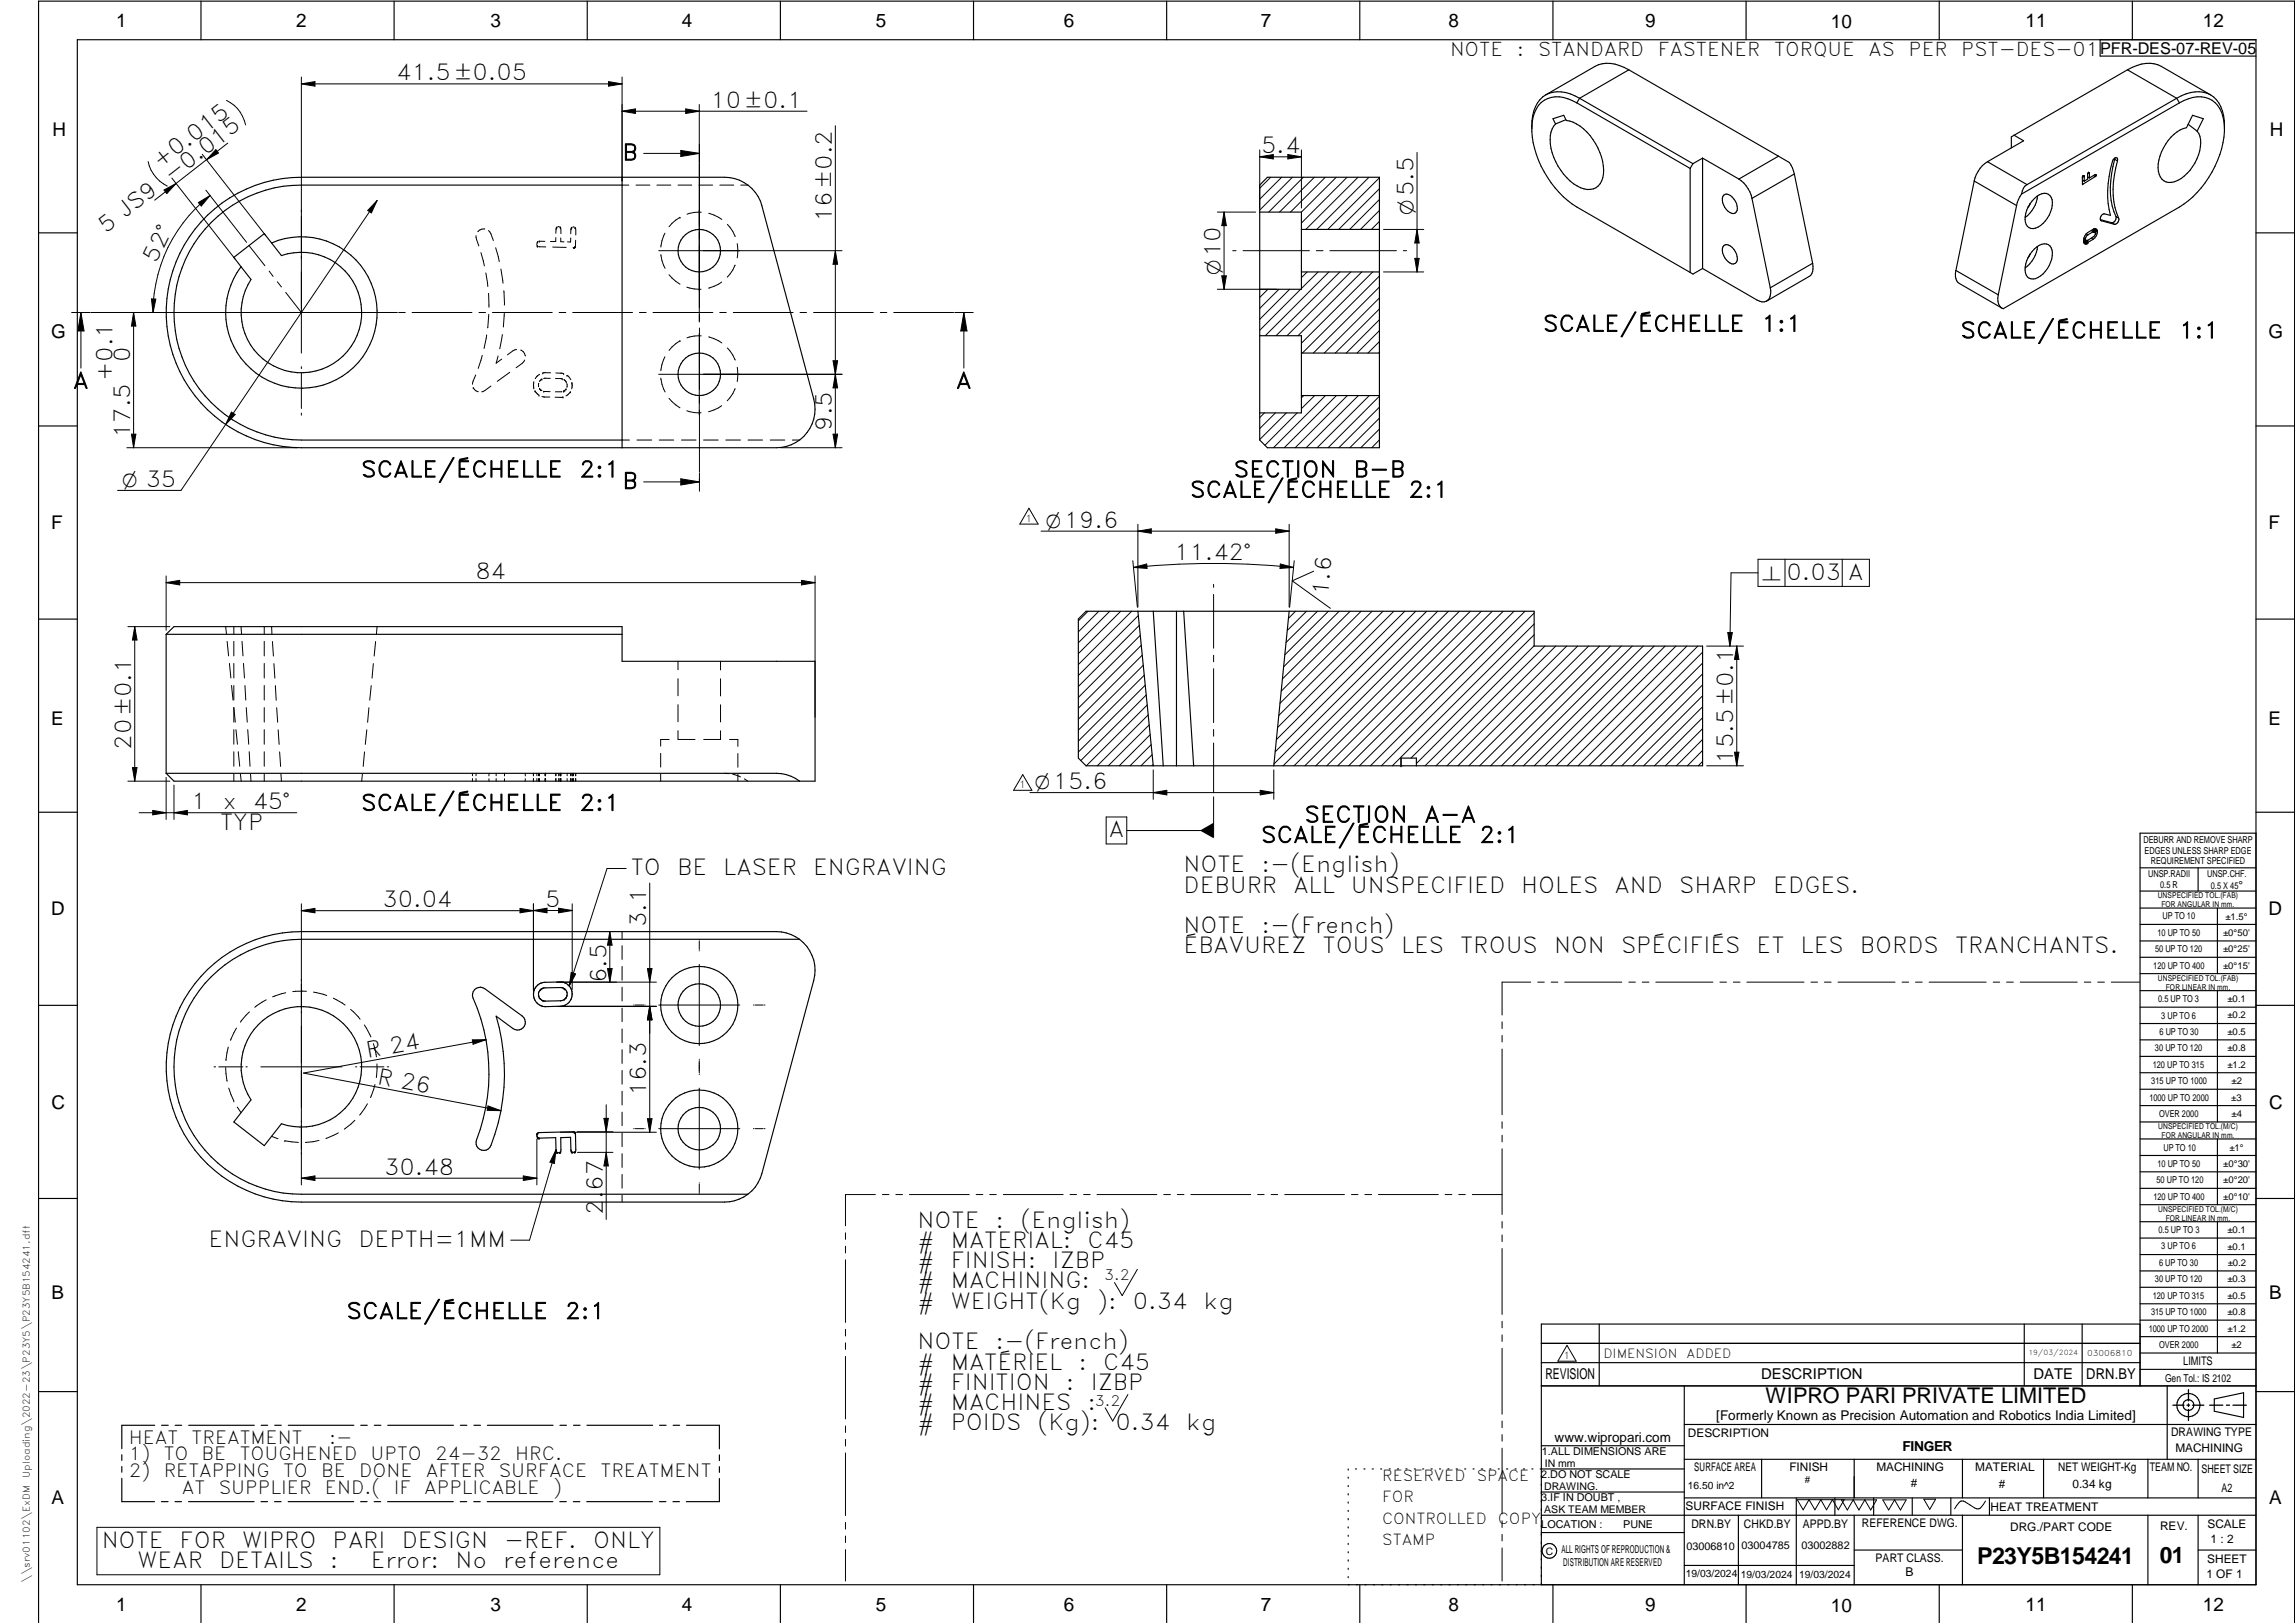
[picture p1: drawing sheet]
<svg xmlns="http://www.w3.org/2000/svg" width="594mm" height="420mm" viewBox="0 0 594 420" stroke-linecap="round" stroke-linejoin="round" font-family="sans-serif">
<defs><g id="words">
<text font-size="6" x="511.8" y="404.8">P23Y5B154241</text>
<text font-size="5.9" x="559.1" y="404.7">01</text>
<g font-size="5.7">
<text x="102.6" y="20.8">41.5±0.05</text>
<text x="183.9" y="27.9">10±0.1</text>
<text x="161.1" y="41.5">B</text>
<text x="326.4" y="39.7">5.4</text>
<text x="41.5" y="43.8" transform="rotate(-38 41.5 43.8)">+0.015</text>
<text x="215.3" y="57.5" transform="rotate(-90 215.3 57.5)">16±0.2</text>
<text x="27.4" y="60.5" transform="rotate(-38 27.4 60.5)">5 JS9 -0.015</text>
<text x="40.5" y="68.2" transform="rotate(-64 40.5 68.2)">52°</text>
<text x="399.4" y="85.8">SCALE/ÉCHELLE</text>
<text x="455.9" y="85.8">1:1</text>
<text x="507.5" y="87.5">SCALE/ÉCHELLE</text>
<text x="564" y="87.5">1:1</text>
<text x="33.7" y="93.6" transform="rotate(-90 33.7 93.6)">0</text>
<text x="18.9" y="100.5">A</text>
<text x="29.2" y="98.6" transform="rotate(-90 29.2 98.6)">+0.1</text>
<text x="247.5" y="100.5">A</text>
<text x="33.7" y="113.4" transform="rotate(-90 33.7 113.4)">17.5</text>
<text x="215.3" y="111.5" transform="rotate(-90 215.3 111.5)">9.5</text>
<text x="93.5" y="123.5">SCALE/ÉCHELLE</text>
<text x="150" y="123.5">2:1</text>
<text x="319.4" y="123.5">SECTION</text>
<text x="350.4" y="123.5">B-B</text>
<text x="161.1" y="126.5">B</text>
<text x="308.1" y="128.8">SCALE/ÉCHELLE</text>
<text x="364.6" y="128.8">2:1</text>
<text x="123.1" y="149.9">84</text>
<text x="303.9" y="145">11.42°</text>
<text x="343.8" y="154.3" transform="rotate(-84 343.8 154.3)">1.6</text>
<text x="462.4" y="150">0.03 A</text>
<text x="34" y="194.1" transform="rotate(-90 34 194.1)">20±0.1</text>
<text x="448.7" y="197.7" transform="rotate(-90 448.7 197.7)">15.5±0.1</text>
<text x="49.5" y="209.5">1</text>
<text x="57.6" y="209.5">x</text>
<text x="65.4" y="209.5">45°</text>
<text x="93.5" y="209.8">SCALE/ÉCHELLE</text>
<text x="150" y="209.8">2:1</text>
<text x="57" y="214.8">TYP</text>
<text x="337.7" y="212.9">SECTION</text>
<text x="368.7" y="212.9">A-A</text>
<text x="287.1" y="216.7">A</text>
<text x="326.4" y="218.1">SCALE/ÉCHELLE</text>
<text x="383" y="218.1">2:1</text>
<text x="163.3" y="226.6">TO</text>
<text x="175.3" y="226.6">BE</text>
<text x="187.2" y="226.6">LASER</text>
<text x="210.5" y="226.6">ENGRAVING</text>
<text x="306.4" y="225.8">NOTE</text>
<text x="326.5" y="225.8">:-(English)</text>
<text x="306.4" y="231.1">DEBURR</text>
<text x="334.8" y="231.1">ALL</text>
<text x="349.7" y="231.1">UNSPECIFIED</text>
<text x="393.8" y="231.1">HOLES</text>
<text x="418" y="231.1">AND</text>
<text x="434.6" y="231.1">SHARP</text>
<text x="459" y="231.1">EDGES.</text>
<text x="99" y="234.9">30.04</text>
<text x="141.1" y="234.8">5</text>
<text x="167.3" y="240" transform="rotate(-90 167.3 240)">3.1</text>
<text x="306.4" y="241.6">NOTE</text>
<text x="326.5" y="241.6">:-(French)</text>
<text x="306.4" y="246.8">ÉBAVUREZ</text>
<text x="342.4" y="246.8">TOUS</text>
<text x="362.7" y="246.8">LES</text>
<text x="378" y="246.8">TROUS</text>
<text x="402.3" y="246.8">NON</text>
<text x="419.6" y="246.8">SPÉCIFIÉS</text>
<text x="454.7" y="246.8">ET</text>
<text x="466.1" y="246.8">LES</text>
<text x="481.5" y="246.8">BORDS</text>
<text x="506.1" y="246.8">TRANCHANTS.</text>
<text x="157" y="254.5" transform="rotate(-90 157 254.5)">6.5</text>
<text x="95.2" y="273.9" transform="rotate(-10 95.2 273.9)">R 24</text>
<text x="97.4" y="280.5" transform="rotate(11 97.4 280.5)">R 26</text>
<text x="167.3" y="283.8" transform="rotate(-90 167.3 283.8)">16.3</text>
<text x="99.5" y="304.1">30.48</text>
<text x="156" y="314.5" transform="rotate(-90 156 314.5)">2.67</text>
<text x="237.5" y="317.8">NOTE</text>
<text x="257.7" y="317.8">:</text>
<text x="264.1" y="317.8">(English)</text>
<text x="54" y="322.8">ENGRAVING</text>
<text x="92.8" y="322.8">DEPTH=1MM</text>
<text x="237.5" y="323">#</text>
<text x="246.1" y="323">MATERIAL:</text>
<text x="281.5" y="323">C45</text>
<text x="237.5" y="328.3">#</text>
<text x="246.1" y="328.3">FINISH:</text>
<text x="272.5" y="328.3">IZBP</text>
<text x="237.5" y="333.5">#</text>
<text x="246.1" y="333.5">MACHINING:</text>
<text x="89.7" y="341.4">SCALE/ÉCHELLE</text>
<text x="146.3" y="341.4">2:1</text>
<text x="237.5" y="338.8">#</text>
<text x="246.1" y="338.8">WEIGHT(Kg</text>
<text x="284" y="338.8">):</text>
<text x="293.3" y="338.8">0.34</text>
<text x="311.6" y="338.8">kg</text>
<text x="237.5" y="349.3">NOTE</text>
<text x="257.7" y="349.3">:-(French)</text>
<text x="237.5" y="354.5">#</text>
<text x="237.5" y="359.8">#</text>
<text x="246.1" y="354.5">MATÉRIEL</text>
<text x="246.1" y="359.8">FINITION</text>
<text x="275.9" y="359.8">:</text>
<text x="279.2" y="354.5">:</text>
<text x="282.3" y="359.8">IZBP</text>
<text x="285.6" y="354.5">C45</text>
<text x="237.5" y="365">#</text>
<text x="246.1" y="365">MACHINES</text>
<text x="281.5" y="365">:</text>
<text x="237.5" y="370.3">#</text>
<text x="246.1" y="370.3">POIDS</text>
<text x="268.5" y="370.3">(Kg):</text>
<text x="288.8" y="370.3">0.34</text>
<text x="307.1" y="370.3">kg</text>
<text x="26.3" y="400.6">NOTE</text>
<text x="46.5" y="400.6">FOR</text>
<text x="62.7" y="400.6">WIPRO</text>
<text x="86.1" y="400.6">PARI</text>
<text x="104" y="400.6">DESIGN</text>
<text x="130.5" y="400.6">-REF.</text>
<text x="153.5" y="400.6">ONLY</text>
<text x="35.6" y="405.9">WEAR</text>
<text x="56.7" y="405.9">DETAILS</text>
<text x="85.4" y="405.9">:</text>
<text x="96" y="405.9">Error:</text>
<text x="117.9" y="405.9">No</text>
<text x="130.3" y="405.9">reference</text>
</g>
<text font-size="5.6" x="457" y="363.2">WIPRO PARI PRIVATE LIMITED</text>
<g font-size="5.4">
<text x="365.9" y="55.5" transform="rotate(-90 365.9 55.5)">O5.5</text>
<text x="316" y="71.2" transform="rotate(-90 316 71.2)">O10</text>
<text x="31.7" y="126.1">O 35</text>
<text x="270.7" y="136.6">O19.6</text>
<text x="456.2" y="150">n</text>
<text x="267.8" y="204.3">O15.6</text>
</g>
<g font-size="4.9">
<text x="30" y="6.9">1</text>
<text x="76.7" y="6.9">2</text>
<text x="127" y="6.9">3</text>
<text x="176.5" y="6.9">4</text>
<text x="226.7" y="6.9">5</text>
<text x="275.4" y="6.9">6</text>
<text x="326.4" y="6.9">7</text>
<text x="375" y="6.9">8</text>
<text x="425.8" y="6.9">9</text>
<text x="473.9" y="7.3">10</text>
<text x="524.3" y="6.9">11</text>
<text x="570.2" y="6.9">12</text>
<text x="375.4" y="14.5">NOTE</text>
<text x="392.7" y="14.5">:</text>
<text x="398.2" y="14.5">STANDARD</text>
<text x="429.2" y="14.5">FASTENER</text>
<text x="459.2" y="14.5">TORQUE</text>
<text x="483.7" y="14.5">AS</text>
<text x="494.1" y="14.5">PER</text>
<text x="507.7" y="14.5">PST-DES-01</text>
<text x="13.6" y="35.1">H</text>
<text x="587.6" y="35.1">H</text>
<text x="13.2" y="87.5">G</text>
<text x="587.2" y="87.5">G</text>
<text x="13.2" y="137">F</text>
<text x="587.2" y="137">F</text>
<text x="13.2" y="187.6">E</text>
<text x="587.2" y="187.6">E</text>
<text x="13.2" y="237">D</text>
<text x="587.2" y="237">D</text>
<text x="13.4" y="287.1">C</text>
<text x="587.4" y="287.1">C</text>
<text x="13.4" y="336.2">B</text>
<text x="587.4" y="336.2">B</text>
<text x="13.4" y="389.3">A</text>
<text x="587.4" y="389.3">A</text>
<text x="30" y="416.9">1</text>
<text x="76.7" y="416.9">2</text>
<text x="127" y="416.9">3</text>
<text x="176.5" y="416.9">4</text>
<text x="226.7" y="416.9">5</text>
<text x="275.4" y="416.9">6</text>
<text x="326.4" y="416.9">7</text>
<text x="375" y="416.9">8</text>
<text x="425.8" y="416.9">9</text>
<text x="473.9" y="417.3">10</text>
<text x="524.3" y="416.9">11</text>
<text x="570.2" y="416.9">12</text>
</g>
<g font-size="4.7">
<text x="33.4" y="373.7">HEAT</text>
<text x="49.6" y="373.7">TREATMENT</text>
<text x="85.2" y="373.7">:-</text>
<text x="33.4" y="378">1)</text>
<text x="33.4" y="382.4">2)</text>
<text x="42.4" y="382.4">RETAPPING</text>
<text x="42.4" y="378">TO</text>
<text x="52.2" y="378">BE</text>
<text x="62" y="378">TOUGHENED</text>
<text x="73.3" y="382.4">TO</text>
<text x="83.1" y="382.4">BE</text>
<text x="93" y="382.4">DONE</text>
<text x="95.9" y="378">UPTO</text>
<text x="110.2" y="382.4">AFTER</text>
<text x="112.6" y="378">24-32</text>
<text x="129.1" y="382.4">SURFACE</text>
<text x="133.3" y="378">HRC.</text>
<text x="155.5" y="382.4">TREATMENT</text>
<text x="47.1" y="386.7">AT</text>
<text x="56.6" y="386.7">SUPPLIER</text>
<text x="84.1" y="386.7">END.(</text>
<text x="102" y="386.7">IF</text>
<text x="109.8" y="386.7">APPLICABLE</text>
<text x="143.2" y="386.7">)</text>
</g>
<text font-size="4.2" x="543.6" y="14">PFR-DES-07-REV-05</text>
<g font-size="3.9">
<text x="400" y="357.1">REVISION</text>
<text x="455.9" y="357.1">DESCRIPTION</text>
<text x="526.4" y="357.1">DATE</text>
<text x="540" y="357.1">DRN.BY</text>
<text x="357.8" y="383.3">RESERVED</text>
<text x="382.3" y="383.3">SPACE</text>
<text x="357.8" y="388.9">FOR</text>
<text x="357.8" y="394.5">CONTROLLED</text>
<text x="387.8" y="394.5">COPY</text>
<text x="357.8" y="400">STAMP</text>
</g>
<g font-size="3.7">
<text x="285.8" y="331.4">3.2</text>
<text x="283.4" y="363.9">3.2</text>
</g>
<text font-size="3.6" x="492.5" y="375.8">FINGER</text>
<g font-size="3.5">
<text x="444.3" y="367.7">[Formerly Known as Precision Automation and Robotics India Limited]</text>
<text x="402.4" y="373.3">www.wipropari.com</text>
</g>
<g font-size="3.3">
<text x="415.1" y="351.5">DIMENSION</text>
<text x="436.6" y="351.5">ADDED</text>
</g>
<g font-size="3.1">
<text x="565.1" y="353.5">LIMITS</text>
<text x="562" y="371.7">DRAWING TYPE</text>
<text x="436.9" y="372.1">DESCRIPTION</text>
<text x="563.1" y="375.9">MACHINING</text>
<text x="438.6" y="380.8">SURFACE AREA</text>
<text x="463.2" y="380.9">FINISH</text>
<text x="485.7" y="380.8">MACHINING</text>
<text x="511.3" y="380.9">MATERIAL</text>
<text x="532.8" y="380.7">NET WEIGHT-Kg</text>
<text x="556.5" y="380.7">TEAM NO.</text>
<text x="569.9" y="381.2">SHEET SIZE</text>
<text x="494.6" y="385.1">#</text>
<text x="517.4" y="385.3">#</text>
<text x="536.4" y="385.3">0.34 kg</text>
<text x="575" y="386.1">A2</text>
<text x="436.3" y="391">SURFACE FINISH</text>
<text x="437.8" y="395.5">DRN.BY</text>
<text x="451.4" y="395.4">CHKD.BY</text>
<text x="466.6" y="395.5">APPD.BY</text>
<text x="482" y="395.4">REFERENCE DWG.</text>
<text x="515.3" y="391.1">HEAT TREATMENT</text>
<text x="571.4" y="395.6">SCALE</text>
<text x="520.4" y="396.2">DRG./PART CODE</text>
<text x="559.2" y="396.1">REV.</text>
<text x="572.2" y="399.5">1 : 2</text>
<text x="485.5" y="404.3">PART CLASS.</text>
<text x="493.2" y="407.9">B</text>
<text x="571.4" y="404.7">SHEET</text>
<text x="571.2" y="408.4">1 OF 1</text>
</g>
<text font-size="3" x="579.5" y="230.1">°</text>
<g font-size="2.8">
<text x="560.4" y="357.7">Gen Tol.: IS 2102</text>
<text x="399.1" y="376.6">1.ALL DIMENSIONS ARE</text>
<text x="399" y="382.7">2.DO NOT SCALE</text>
<text x="399" y="388.7">3.IF IN DOUBT ,</text>
<text x="399" y="395.4">LOCATION :</text>
<text x="420.2" y="395.6">PUNE</text>
<text x="404.2" y="402">ALL RIGHTS OF REPRODUCTION &amp;</text>
<text x="436.5" y="401.2">03006810</text>
<text x="450.8" y="400.9">03004785</text>
<text x="466.3" y="401">03002882</text>
<text x="404.7" y="405.4">DISTRIBUTION ARE RESERVED</text>
</g>
<g font-size="2.7">
<text x="399.9" y="379.7">IN mm</text>
<text x="399.7" y="385.7">DRAWING.</text>
<text x="436.9" y="385.4">16.50 in^2</text>
<text x="399.7" y="391.8">ASK TEAM MEMBER</text>
<text x="400.1" y="402.5">C</text>
<text x="436.4" y="408.3">19/03/2024</text>
<text x="450.6" y="408.4">19/03/2024</text>
<text x="465.7" y="408.5">19/03/2024</text>
</g>
<g font-size="2.5">
<text x="265.5" y="135.1">1</text>
<text x="263.9" y="204">1</text>
<text x="554.9" y="218.3">DEBURR AND REMOVE SHARP</text>
<text x="555.2" y="221">EDGES UNLESS SHARP EDGE</text>
<text x="556.1" y="227.1">UNSP.RADII</text>
<text x="556.8" y="223.8">REQUIREMENT SPECIFIED</text>
<text x="571.4" y="226.9">UNSP.CHF.</text>
<text x="559.2" y="229.9">0.5 R</text>
<text x="572.3" y="230.1">0.5 X 45</text>
<text x="559.8" y="238">UP TO 10</text>
<text x="576.1" y="238.1">±1.5°</text>
<text x="558.5" y="242.2">10 UP TO 50</text>
<text x="575.5" y="242.3">±0°50'</text>
<text x="557.4" y="250.7">120 UP TO 400</text>
<text x="557.9" y="246.5">50 UP TO 120</text>
<text x="575.5" y="250.7">±0°15'</text>
<text x="575.5" y="246.5">±0°25'</text>
<text x="558.7" y="259.4">0.5 UP TO 3</text>
<text x="559.5" y="263.7">3 UP TO 6</text>
<text x="576.6" y="263.6">±0.2</text>
<text x="576.6" y="259.4">±0.1</text>
<text x="559" y="267.9">6 UP TO 30</text>
<text x="576.6" y="267.9">±0.5</text>
<text x="557.8" y="272.2">30 UP TO 120</text>
<text x="576.6" y="272.2">±0.8</text>
<text x="556.9" y="280.7">315 UP TO 1000</text>
<text x="557.3" y="276.4">120 UP TO 315</text>
<text x="576.6" y="276.4">±1.2</text>
<text x="577.7" y="280.7">±2</text>
<text x="556.4" y="284.9">1000 UP TO 2000</text>
<text x="577.6" y="284.9">±3</text>
<text x="558.9" y="289.2">OVER 2000</text>
<text x="577.7" y="289.3">±4</text>
<text x="560" y="297.9">UP TO 10</text>
<text x="577.1" y="297.9">±1°</text>
<text x="558.5" y="302.1">10 UP TO 50</text>
<text x="575.5" y="302.1">±0°30'</text>
<text x="557.4" y="310.6">120 UP TO 400</text>
<text x="558.2" y="306.3">50 UP TO 120</text>
<text x="575.5" y="310.6">±0°10'</text>
<text x="575.5" y="306.4">±0°20'</text>
<text x="558.8" y="319.2">0.5 UP TO 3</text>
<text x="559.4" y="323.4">3 UP TO 6</text>
<text x="576.6" y="319.2">±0.1</text>
<text x="576.6" y="323.5">±0.1</text>
<text x="558.9" y="327.7">6 UP TO 30</text>
<text x="576.7" y="327.7">±0.2</text>
<text x="557.8" y="332">30 UP TO 120</text>
<text x="576.6" y="332">±0.3</text>
<text x="556.8" y="340.5">315 UP TO 1000</text>
<text x="557.3" y="336.3">120 UP TO 315</text>
<text x="576.6" y="336.3">±0.5</text>
<text x="576.6" y="340.5">±0.8</text>
<text x="556.2" y="344.7">1000 UP TO 2000</text>
<text x="576.6" y="344.7">±1.2</text>
<text x="404.7" y="351.8">1</text>
<text x="558.9" y="349">OVER 2000</text>
<text x="577.6" y="349">±2</text>
<text x="467.2" y="383.8">#</text>
</g>
<g font-size="2.4">
<text x="7.7" y="382.7" transform="rotate(-90 7.7 382.7)">Uploading\2022-23\P23Y5\P23Y5B154241.dft</text>
<text x="7.7" y="409.8" transform="rotate(-90 7.7 409.8)">\\srv01102\ExDM</text>
</g>
<g font-size="2.1">
<text x="558.5" y="232.4">UNSPECIFIED TOL.(FAB)</text>
<text x="559.5" y="234.7">FOR ANGULAR IN mm.</text>
<text x="558.6" y="253.9">UNSPECIFIED TOL.(FAB)</text>
<text x="560.7" y="256.3">FOR LINEAR IN mm.</text>
<text x="558.7" y="292.3">UNSPECIFIED TOL.(M/C)</text>
<text x="559.6" y="294.7">FOR ANGULAR IN mm.</text>
<text x="558.7" y="313.7">UNSPECIFIED TOL.(M/C)</text>
<text x="560.6" y="316.1">FOR LINEAR IN mm.</text>
<text x="540.3" y="351.1">03006810</text>
</g>
<text font-size="1.8" x="525.1" y="350.9">19/03/2024</text>
</g></defs>
<g fill="none" stroke="#000" stroke-width=".3">
<path d="M20 10.3h564v400h-564zM52 .3v10M102 .3v10M152 .3v10M202 .3v10M252 .3v10M302 .3v10M352 .3v10M402 .3v10M421.6 18.1a8.8 8.8 0 0 0-8.7-.9l-12.8 7.4M421.6 18.1l-12.7 7.3M421.6 18.1l38.8 22.3"/>
<path d="M452 .3v10M502 .3v10M543.6 10.3v4.2h40.4M550.7 18.1l12.7 7.3M550.7 18.1l-29.3 16.9M550.7 18.1a8.8 8.8 0 0 1 8.8-.9l12.7 7.4M552 .3v10M400.1 24.6a8.8 8.8 0 0 0-3.6 8 25.7 25.7 0 0 0 11.7 21l29.3 16.9M400.1 24.6a8.8 8.8 0 0 1 8.8 .8M402 30.7l2.8-.9 .7 1.4a10.8 10.8 0 0 1 7.5 6 11.8 11.8 0 0 1 1.6 9.6 3.8 3.8 0 0 1-5.5 1.8 14.7 14.7 0 0 1-7.8-13.5 5.1 5.1 0 0 1 1.4-3zM405.3 31l-2.6 1.1M408.2 26.6a8 8 0 0 0-8.5-.6 7.9 7.9 0 0 0-3.2 6.7"/>
<path d="M408.2 26.6l29.3 17M408.9 25.4l29.3 17M408.9 25.4l-.7 1.2M521.4 35l2.4 1.4-9.3 5.5M521.4 35l-.7 .4v2.9M563.5 25.4l-38.8 22.4M563.5 25.4l.7 1.2M564.2 26.6a8 8 0 0 1 8.4-.6 7.9 7.9 0 0 1 3.2 6.7M564.2 26.6l-40.9 23.6M566.4 32.2l2.3 1.8M567.6 29.8l2.8 .9-1.7 3.3a7.1 7.1 0 0 1 0 7.1 10.3 10.3 0 0 1-6.5 6.1 2.97 2.97 0 0 1-3.5-2.9 11.6 11.6 0 0 1 6.5-11l.8-.2zM572.2 24.6a8.8 8.8 0 0 1 3.6 8 25.7 25.7 0 0 1-11.6 21l-45.7 26.3a2.85 2.85 0 0 1-1.2-3.6"/>
<path d="M572.2 24.6a8.8 8.8 0 0 0-8.8 .8M53.7 55.7a35.3 35.3 0 0 1 24.3-9.8h109.6a10 10 0 0 1 9.6 7.4l13.4 50a10 10 0 0 1-9.6 12.6h-123a35 35 0 0 1-32.4-21.9 35 35 0 0 1 8.1-38.3zM161 47.9h-83a33 33 0 0 0-33 33 33 33 0 0 0 33 33h83M161 45.9v70M326.1 54.9h10.8v20h-10.8M328.1 45.9h29v70h-29l-2-2v-66zM336.9 59.4h20.2M437.5 43.6v26.9M438.2 42.4l-.7 1.2M440.7 40.9v28.6M440.7 40.9l-2.5 1.5M440.7 40.9l9.4 5.5"/>
<path d="M446.2 50.5a1.96 1.96 0 0 1 2.7 1.1 3.2 3.2 0 0 1 .5 3.3 1.63 1.63 0 0 1-2.5-.6l-.4-.6a2.85 2.85 0 0 1-.3-3.2zM450.1 46.4a8.1 8.1 0 0 1 3.4 5M453.5 51.4l4.8 23.1M460.4 40.4l-10.3 6M460.4 40.4l2.8 1.7 .8 1.4 .5 1.5M464.5 45l4.7 23.2M464.5 45l-11 6.4M511 46.9l11 6.3M511 46.9l-4.7 23.1M514.5 41.9a7.6 7.6 0 0 0-3.5 5M514.5 41.9l10.2 5.9M522 53.2l-4.7 23.1"/>
<path d="M523.3 50.2l-.8 1.5-.5 1.5M524.7 47.8a3.2 3.2 0 0 0-1.4 2.4M525.6 52.6l-.7 1.1M526.6 51.4a3.1 3.1 0 0 1 3.6-1.1 3.1 3.1 0 0 1 .9 3.7 7 7 0 0 1-4.8 5.2 2.06 2.06 0 0 1-2.1-2.3 7.4 7.4 0 0 1 2.4-5.5zM527.4 50.7a8 8 0 0 1-3.2 5.6M539.1 47.6h.1M539.1 47.5h.1M539.1 46.6l.4 .3M539.1 47.5l.2 .1M539.2 47.7h.1M539.2 45.5h.1M539.2 45.5l.3 .1"/>
<path d="M539.2 45.5l-.2 .4 .1 1.6M539.3 45.4h.1M539.3 47.6h.1M539.3 46.8l-.2 .1M539.4 45.4h.1M539.4 45.5h.1M539.5 45.6h.1M539.5 45.6v1.3M540.4 45.8l.5 .3M540.6 44.7l.2 .1 .1 1.3M540.6 44.6h.1M540.6 44.6l-.2 .5v1.3l-.9 .5"/>
<path d="M540.7 44.6h.1M540.7 45.9l-.3 .2M540.8 44.6h.1M540.8 44.7h.1M541.3 59.7l.5 .3-1.3 .8M541.6 59.5l.7 .4M541.8 59.9h.1M541.8 59.4h.1M541.8 59.4a3.2 3.2 0 0 0-2.4 2.8M541.9 59.9h.1M541.9 59.4h.1M541.9 59.3h.1"/>
<path d="M541.9 45.5l.5 .2M542 59.9h.1M542 59.3h.1M542 59.3h-.1M542.1 59.9h.1M542.1 59.3h.1M542.2 59.3h.1M542.2 59.4h.1M542.2 59.2h.1M542.2 59.9h.1M542.2 59.5v.1M542.2 59.9v-.3l.7 .4"/>
<path d="M542.3 59.2h.1M542.3 60h.1M542.3 59.9h.1M542.3 45.2l.3 .1-.2 .4M542.4 60h.1M542.4 45.2h.1M542.4 45.7l-3.1 1.9M542.4 45.2l-1.5 .9M542.4 45.1h.1M542.5 59.3h.1M542.5 45.1h.1M542.5 45.2h.1"/>
<path d="M542.6 45.2h.1M542.6 45.3h.1M542.6 59.3h.1M542.6 59.4h.1M542.7 59.4h.1M542.7 59.5h.1M542.8 59.5h.1M542.8 59.6h.1M542.8 59.6l.1 .1M542.9 59.7h.1M542.9 59.8h.1M542.9 59.8v.1"/>
<path d="M542.9 59.9h.1M542.9 59.9v.1M543.7 56.9l2.9 .8M543.8 57.1l.1 .1M543.9 57.2l3.5 .9M546.6 57.7l.8 .4M547.4 41.2a21.6 21.6 0 0 0 .3 14.8M547.4 41.2l.7 .5M547.4 40.9v.3M547.7 56a1.28 1.28 0 0 1-1.1 1.7M547.7 56l.7 .5M548.1 41.7a21.9 21.9 0 0 0 .3 14.8"/>
<path d="M548.1 41.7v-.7l-.1-.1h-.6l-.5 .5a26.7 26.7 0 0 0-.6 14.4l-1.5-.4a1.13 1.13 0 0 0-.9 1.8M548.4 56.5a1.27 1.27 0 0 1-1 1.6M10 60.3h10M70.3 62.9a19.6 19.6 0 0 1 27.2 17.1 19.6 19.6 0 0 1-25.4 19.7 19.6 19.6 0 0 1-9.7-30.7M70.3 62.9l-1.9-2.4-7.9 6.1 1.9 2.4M70.3 62.9l2.5 3.3a15.6 15.6 0 0 1 20.8 14.2 15.6 15.6 0 0 1-19.8 15.5 15.6 15.6 0 0 1-8.8-23.6l-2.6-3.3M336.9 70.4h20.2M440.7 69.5l14.1 8.2a2.11 2.11 0 0 0 2.3 .3 2.11 2.11 0 0 0 1.2-2v-1.5M440.7 69.5l-2.5 1.5-.7-.5M446.2 63.6a1.98 1.98 0 0 1 2.7 1 3.3 3.3 0 0 1 .5 3.3 1.34 1.34 0 0 1-2-.1 3.3 3.3 0 0 1-1.2-4.2zM469.2 68.2a3.1 3.1 0 0 1-.9 3.4l-11 6.3M469.2 68.2l-10.9 6.3"/>
<path d="M506.3 70a2.97 2.97 0 0 0 .9 3.4l11 6.4M506.3 70l11 6.3M525.6 65.7l-.7 1.1M526.6 64.4a2.99 2.99 0 0 1 4-.7 5.3 5.3 0 0 1-.6 5.8 4.3 4.3 0 0 1-4.8 2.5 3.2 3.2 0 0 1-.8-3.7 8.4 8.4 0 0 1 2.2-3.9zM527.4 63.8a8 8 0 0 1-3.2 5.6M539.4 62.3v.1M539.4 62.3h.1M539.4 62.4v.1M539.4 62.4h.1M539.4 61.9l.6 .3M539.4 62.6h.1M539.4 62.5h.1"/>
<path d="M539.4 61.7l.4 .2M539.5 62.7h.1M539.5 62.5h.1M539.6 62.7h.1M539.6 62.4l-.1 .1M539.6 62.8h.1M539.6 62.4h.1M539.7 62.8h.1M539.7 62.4h.1M539.7 62.9h.1M539.8 62.9h.1M539.8 62.4l.7 .3"/>
<path d="M539.8 61.9v.1M539.8 62h.1M539.9 62.9h.1M539.9 62.1h.1M539.9 62.2h.1M540 62.9h.1M540 62.2h.1M540 62.2l-.2 .2M540 62.3h.1M540 60.5l.5 .3M540.1 62.3h.1M540.1 62.9h.1"/>
<path d="M540.2 62.9h.1M540.2 62.3h.1M540.3 62.9h.1M540.3 62.3h.1M540.3 62.2h.1M540.3 62.8v.1M540.4 62.8h.1M540.4 62.2h.1M540.5 62.7h.1M540.5 60.8l-.4 .3-.3 .8M541.4 61.6l.5 .3M541.9 61.9l-1.4 .8"/>
<path d="M542.4 60.1h.1M542.5 60.3h.1M542.5 60.2h.1M542.5 60.3l-.3 .8-1.7 1.1M542.9 60a2.46 2.46 0 0 1-1 1.9M584 60.3h10M326.1 86.9h10.8v20h-10.8M336.9 91.4h20.2M10 110.3h10M336.9 102.4h20.2M584 110.3h10M294.5 158.2l4 40"/>
<path d="M298.5 158.2h7.9M298.5 158.2h-17.4l-2 2v36.1l2 1.9h159.6v-30.9h-43.6v-9.1h-90.7M298.5 158.2l2.6 40M304.5 158.2v40M306.4 158.2l2.6 40M333.7 158.2l-4 40M10 160.3h10M43 164.2h118M43 164.2v36M43 164.2l2-2h116v9h50v31h-166l-2-2M584 160.3h10M362.7 198.2h.1"/>
<path d="M366.6 198.2v-1.9h-3.9v1.9M10 210.3h10M43 200.2h158a9.8 9.8 0 0 1 6 2M584 215.7h-30v143.1M584 210.3h10M554 224.7h30M554 230.7h30M554 235.1h30M554 239.3h30M569 224.7v6M574 235.1v17M122.8 256.2a2.07 2.07 0 0 1 2.7-.3l9.7 7.1a2.02 2.02 0 0 1 .4 2.8 2.02 2.02 0 0 1-2.8 .5l-4.4-3.2a50.7 50.7 0 0 1-1.6 34 1.99 1.99 0 0 1-2.6 .5 1.99 1.99 0 0 1-.8-2.5 48.8 48.8 0 0 0-1.1-37.3l.2-1.1z"/>
<path d="M138.8 255.4a3.1 3.1 0 0 1 2.3-1.1l3.9-.1a3.1 3.1 0 0 1 3.1 3.1 3.1 3.1 0 0 1-3 3.2l-3.9 .1a3.2 3.2 0 0 1-2.8-1.9 3.2 3.2 0 0 1 .4-3.3zM139.6 258.3h.1M139.7 258.3l.8 .7M139.9 256.2a1.76 1.76 0 0 0-.3 2.1M139.9 256.2h.1M140.2 256l-.3 .2M140.2 255.9h.1M140.5 259h.1M145.6 259l-5 .1M146 255.9l-1-.2h-4.2l-.6 .2M146 255.9h.1M146 255.9l.2 .1"/>
<path d="M146 258.8h.1M146 258.8l-.3 .2M146.2 256h.1M146.2 256a1.76 1.76 0 0 1 .4 2.1M146.6 258.1h.1M146.6 258.1l-.6 .6M207 243.2a10.3 10.3 0 0 0-6-2h-123a35 35 0 0 0-35 35 35 35 0 0 0 35 35h109.6a10 10 0 0 0 6-2M207 243.2h-129a33 33 0 0 0-33 33 33 33 0 0 0 33 33h115.6M207 243.2a10.1 10.1 0 0 1 3.6 10.6l-13.4 50a10.1 10.1 0 0 1-3.6 5.4M554 243.6h30M554 247.8h30M554 252.1h30"/>
<path d="M554 256.5h30M574 256.5v33.9M10 260.3h10M66.9 265.3a15.6 15.6 0 0 1 26.3 7.4 15.6 15.6 0 0 1-20.4 18.2l-4.4 5.7-7.9-6.2 4.5-5.7a15.6 15.6 0 0 1 1.9-19.4zM554 260.7h30M554 265h30M554 269.2h30M554 273.5h30M554 277.7h30M584 260.3h10M139 293.7v.5M139 293.6h.1"/>
<path d="M139.1 294.3h.1M139.1 293.5h.1M139.1 293.5l-.1 .2M139.1 294.4v.1M139.1 294.4h.1M139.1 293.4h.1M139.1 293.3h.1M139.2 294.5h.1M139.2 294.6h.1M139.3 294.6h.3M139.3 294.6h.1M139.3 293.3h.1"/>
<path d="M139.3 293.2h.1M139.4 294.6h.1M139.6 294.6l4.2-.1 .3 3.7M139.6 294.6h.1M144 298h.1M144 298.1h.1M144.1 298.3h.1M144.2 298.3l.1 .1M144.2 298.3h.1M144.3 298.4h.1M144.3 298.4h.3M144.6 298.4h.2"/>
<path d="M144.9 298.4h.1M144.9 298.3v.1M145 298.3h.1M145.1 298.2l-.1 .1M145.1 298.1h.1M145.2 298l-.1 .1M147.9 298v.1M147.9 298h.1M147.9 298l-.2-3.6-2.5 .1v3.5M147.9 298.2h.1M148 298.2h.1M148 298.2l.1 .1"/>
<path d="M148.2 298.3h.3M148.2 298.3h.1M148.4 293l-9 .2M148.5 293h.1M148.6 293h.1M148.7 298.3h.1M148.7 293.1h.1M148.8 293.1h.1M148.8 298.2l-.3 .1M148.8 293.2h.1M148.8 298.2h.1M148.9 293.2h.1"/>
<path d="M148.9 298.1h.1M148.9 293.3h.1M148.9 293.3l.1 .1M149 298.1h.1M149 293.5v4.4M149 293.4h.1M149 297.9v.1M554 282h30M554 286.2h30M554 290.4h30M554 294.9h30M554 299.1h30"/>
<path d="M574 294.9v17M10 310.3h10M554 303.4h30M554 307.6h30M554 311.9h30M554 316.3h30M574 316.3v34M584 310.3h10M554 320.5h30M554 324.8h30M554 329h30M554 333.2h30"/>
<path d="M554 337.5h30M399 358.8h185M399 352.8h155M399 347.8h155M414 342.8v16M436 358.8v51.5M524 342.8v16M539 342.8v16M554 341.8h30M554 346h30M554 350.3h30M554 354.5h30"/>
<path d="M554 342.8h-155v67.5M561 358.8v19M10 360.3h10M31.5 376.6v1.5M31.5 379.6v1.5M40 369h-8.5v6M41.8 369h1.8M45.3 369h1.7M48.8 369h17M67.6 369h1.7M71.1 369h1.7M74.6 369h17"/>
<path d="M93.4 369h1.7M96.9 369h1.7M100.4 369h17M119.2 369h1.7M122.7 369h1.7M126.1 369h17.1M144.9 369h1.7M148.5 369h1.6M151.9 369h17M170.7 369h1.7M174.2 369h1.7M177.7 369h8.5v6.1"/>
<path d="M186.2 376.6v1.5M186.2 379.7v1.5M399 374.3h37M436 368.8h148M436 377.8h148M456 377.8v10M480 377.8v10M508 377.8v10M529 377.8v10M556 377.8v10M569 377.8v10M573.2 362.2l7.6-1.6v6.3l-7.6-1.6z"/>
<path d="M584 360.3h10M31.5 382.7v6h8.5M41.8 388.7h1.7M45.3 388.7h1.7M48.8 388.7h17M67.6 388.7h1.7M71.1 388.7h1.7M74.6 388.7h17M93.3 388.7h1.7M96.9 388.7h1.6M100.3 388.7h17M119.1 388.7h1.7"/>
<path d="M122.6 388.7h1.7M126.1 388.7h17M144.9 388.7h1.7M148.4 388.7h1.7M151.9 388.7h17M170.7 388.7h1.7M174.2 388.7h1.7M186.2 382.7v6h-8.5M349 380.3v.3M349 382.4v.3M349 384.6v.3M349 386.7v.3"/>
<path d="M349 388.8v.3M349 391v.3M349 393.1v.3M349 395.3v.3M349 397.4v.3M349 399.5v.3M350.9 380.3h.2M353.1 380.3h.2M355.2 380.3h.3M357.4 380.3h.3M359.6 380.3h.3M361.7 380.3h.3"/>
<path d="M363.9 380.3h.3M366.1 380.3h.3M368.3 380.3h.2M370.4 380.3h.3M372.6 380.3h.3M374.8 380.3h.3M376.9 380.3h.4M379.1 380.3h.3M381.3 380.3h.3M383.4 380.3h.4M385.6 380.3h.3M387.8 380.3h.3"/>
<path d="M390 380.3h.3M392.2 380.3h.3M394.3 380.3h.3M396.5 380.3h.3M398.7 380.3h37.3M399 386.2h37M399 396.7h37M436 387.8h148M450 392.3v18M465 387.8v22.5M475 387.8v4.5M480 392.3v18"/>
<path d="M485 387.8v4.5M495 387.8v4.5M505 387.8v4.5M508 392.3v18M515 387.8v4.5M556 392.3v18M569 392.3v18M584 392.3h-185M52 410.3v9.7M102 410.3v9.7M152 410.3v9.7M202 410.3v9.7"/>
<path d="M252 410.3v9.7M302 410.3v9.7M349 401.7v.3M349 403.8v.4M349 406v.3M349 408.1v.3M352 410.3v9.7M402 410.3v9.7M436 405.3h44M452 410.3v9.7M480 401.3h28M502 410.3v9.7"/>
<path d="M552 410.3v9.7M569 401.3h15M10 420v-419.7h584v419.7"/>
<circle cx="181" cy="64.9" r="5.5"/>
<circle cx="181" cy="96.9" r="5.5"/>
<circle cx="181" cy="260.2" r="10"/>
<circle cx="181" cy="260.2" r="5.5"/>
<circle cx="181" cy="292.2" r="10"/>
<circle cx="181" cy="292.2" r="5.5"/>
<circle cx="566.5" cy="363.8" r="2.99"/>
<circle cx="566.5" cy="363.7" r="1.41"/>
<circle cx="401.1" cy="401.5" r="1.9"/>
</g>
<path d="M566.5 359.7v3M562.5 363.8h2.9M566.1 363.8h.7M566.5 363.4v.7M566.5 364.9v2.8M567.6 363.8h2.9M572 363.8h3.4M576.3 363.8h.8M578 363.8h3.5" fill="none" stroke="#000" stroke-width=".34"/>
<g fill="none" stroke="#000" stroke-width=".26">
<path d="M78 19.9v71.5M161 19.9v27M52.4 40l16.3 20.9M55.9 38.7l.7 .9-3.1 1.8zM58.6 26a9 9 0 0 1 5 6.3M59 37l-19 14.8M78 21.7l3.5-.6v1.2zM78 21.7h83M157.5 21.1l3.5 .6-3.5 .6zM161 28.8l3.5-.6v1.2zM161 28.8h47.9M166.6 39.7h14.5"/>
<path d="M176.2 38.9l4.9 .8-4.9 .8zM177.5 28.2l3.5 .6-3.5 .6zM181 27.1v56.3M181.1 37.3v4.8M216.2 32.6v83.3M326.1 38.8v15M336.9 38.8v15M366.8 39.5v30.9M38.3 41.8a9.2 9.2 0 0 0 5 6.4M42.5 49.2l3.1-1.7-2.4 2.6zM44.5 46.1l16.3 20.9M51.3 52.5l3-1.9-2.2 2.7z"/>
<path d="M53.3 49.2l10.5 13.5M54.3 50.6a38.2 38.2 0 0 0-14.7 30.3M97.6 51.9l-39.2 58M97.6 51.9l-1.5 3.2-.9-.6zM125.5 59.3a1.96 1.96 0 0 0-1.8 .7M126.4 59.7l.7 .8 .6 1.8M143.9 59.2v1.2M144 59h.1M144.1 58.9l-.1 .1M144.1 58.8h.1M144.2 58.8h-.1M144.4 58.7h.2"/>
<path d="M144.6 58.7h.2M145 58.8h.1M145 58.8l.1 .1M145.1 59l.1 .1M145.1 59h.1M145.2 59.3v1.2M147.8 59.3l-.1 1.2M147.9 59.1h.1M147.9 59v.1M147.9 58.9h.1M148 58.9h.1M148.1 58.8l-.1 .1"/>
<path d="M148.3 58.8h.2M148.5 58.8h.1M148.8 58.9h.1M148.9 59h.1M149 59h.1M149 59.1v.1M149 59.4v1.4M161 47.9h1.8M164.6 47.9h3.6M170 47.9h3.6M175.5 47.9h3.6M176 56.3h.1"/>
<path d="M176 56.3l-1.1 .7-1.7 1.7M180.9 47.9h3.6M181.1 42.4v16M181.5 54.9a8.5 8.5 0 0 0-3.7 .6M183.5 55.2l1.3 .5 2.1 1.1M186.3 47.9h3.6M188.3 58.1l1.4 1.8 .6 1.3M191.8 47.9h1.8M315.1 54.9h9.9M316.9 54.9l.6 3.5h-1.2zM316.9 54.9v20M326.1 40.6h10.8"/>
<path d="M326.1 40.6l3.5-.6v1.1zM328.9 45.9l-2.8 2.8M331.8 45.9l-5.7 5.7M333.4 40l3.5 .6-3.5 .5zM334.6 45.9l-8.5 8.5M337.4 45.9l-9 9M340.2 45.9l-9 9M343.1 45.9l-9.1 9M345.9 45.9l-9 9M348.7 45.9l-11.8 11.8M351.5 45.9l-13.5 13.5M354.4 45.9l-13.5 13.5"/>
<path d="M357.1 57.3l-2.1 2.1M357.1 54.5l-4.9 4.9M357.1 51.6l-7.7 7.8M357.1 48.9l-10.6 10.5M357.1 46l-13.4 13.4M358.1 59.4h10.4M366.8 59.4l.6 3.5h-1.2zM39.2 77.4h1.1l-.7 3.5zM64.5 63.6l4.1 5.2M69.7 70.2l1 1.3M71.8 72.9l1 1.4M73.9 75.7l4.1 5.2"/>
<path d="M123.2 61l.2 1 .5 1.7M124.5 65.4l.9 3.4M125.8 70.7l.5 3.5M126.4 76l.2 3.5M128.3 64.1l.9 3.6M129.7 69.6l.5 3.7M130.4 75.3l.1 3.7M139 63v.4M139 63.5l.1 .1M139.1 62.7v.1M139.1 63.6h.1M139.1 62.7h.1"/>
<path d="M139.1 63.7h.1M139.1 63.8h.1M139.1 62.6v.1M139.2 62.6h.1M139.3 62.5l-.1 .1M139.4 63.8l1.9 .1M139.5 62.4h.1M139.6 62.4l1.4 .1M139.6 62.4h.1M143.1 64l3.5 .1M143.9 61.5l-.1 1h-1.3M145.2 61.6v1h.8"/>
<path d="M147.7 61.6v1.1l-.8-.1M148.3 64.1h.1M148.5 64.1h.1M148.7 64h.1M148.8 64h.1M148.8 63.9h.1M148.9 63.8h.1M149 62.2v1.4M170.5 64.9h47.5M171.1 65.9l.3 1.6 .8 2M172.1 60.4l-.7 1.9-.3 1.7M173.2 71.1l1.7 1.7 1.1 .8"/>
<path d="M177.8 74.3l1.9 .5 1.8 .1M181.1 60.2v1.6M181.1 63.7v15.9M186.8 73l-2 1.1-1.4 .5M190.3 68.6a8.5 8.5 0 0 1-2.1 3.2M190.8 63.1l.2 1.8-.2 1.9M216.2 64.9l.6 3.5h-1.2zM315.1 74.9h15.3M316.3 71.4h1.2l-.6 3.5zM319.1 64.9h.8M321.8 64.9h17.2M328.2 74.9l-2.1 2.1"/>
<path d="M331 74.9l-4.9 4.9M333.8 74.9l-7.7 7.8M336.7 74.9l-10.6 10.6M338.4 70.4l-1.5 1.5M340.7 64.9h1.8M341.2 70.4l-4.3 4.3M344 70.4l-16.5 16.5M344.2 64.9h17.3M346.8 70.4l-16.5 16.5M349.7 70.4l-16.5 16.5M352.5 70.4l-16.5 16.5M355.3 70.4l-18.4 18.5"/>
<path d="M357.1 80l-11.5 11.4M357.1 77.1l-14.3 14.3M357.1 74.3l-17.1 17.1M357.1 71.5l-20 19.9M358.1 70.4h10.4M363.3 64.9h.8M366.2 66.9h1.2l-.6 3.5zM18.5 80.9h4.9M20.9 80.9v14.4M20.9 80.9l.9 4.8h-1.7zM23.6 80.9h79.3M34.6 80.9l.6 3.5h-1.2z"/>
<path d="M34.6 80.9v35M78 94.9v.5M78 96.6v9.1M103.2 80.9h1.7M106.7 80.9h15.5M123.1 97.1l-.6 1.6-.2 .8M124 80.9h1.7M124.8 92l-1 3.4M126 86.7l-.7 3.5M126.5 81.4l-.3 3.5M127.1 99.9l-1.6 1.2-.8 .3M127.5 80.9h15.5"/>
<path d="M128.9 92.2l-.5 1.8 1.5-1M130 86.6l-.6 3.7M130.5 80.9l-.2 3.8M131.9 96.4l-3.2 2.3M133.7 90.5l-.9 .3-1.4 1.1M134.8 90.6a1.76 1.76 0 0 1 1.2 1.6M135.8 93.2l-.6 .9-1.6 1.1M138.2 98.8v1.6M139.4 99.2v.9M139.7 96.9l-1.1 1.1M140.3 98.1h.1M140.3 98.1l-.6 .7"/>
<path d="M140.5 96.6h.1M140.8 98h1.6M142.5 96.5l-2 .1M143.8 98l1.7 .1M143.9 96.6l2 .1M144.7 80.9h1.8M145.5 98.1h.1M145.9 96.7h.1M146 98.3l.6 .6M146.6 98.9h.1M146.8 99.4v.8M146.8 97.2h.1"/>
<path d="M146.8 97.2l1 1.1M148 99.1v1.6M148 99.1h.1M148.2 80.9h15.5M165.5 80.9h1.8M169 80.9h15.5M170.5 96.9h47.5M171.1 97.9l.3 1.6 .8 2M172.1 92.4l-.7 1.9-.3 1.7M176 88.2h.1M176 88.2l-2.1 1.6-.7 .9M181 86.4v21"/>
<path d="M181.1 81.4v1.7M181.1 84.9v16M181.5 87a8.5 8.5 0 0 0-3.7 .5M183.5 87.2l1.3 .5 2.1 1.1M186.3 80.9h1.7M188.3 90.1l1.4 1.8 .6 1.3M189.8 80.9h15.5M190.8 95.1l.2 1.8-.2 1.9M207.1 80.9h1.7M210.6 80.9h15.5M215.6 93.4l1.2 7h-1.2l1.2-7zM227.9 80.9h1.7"/>
<path d="M231.3 80.9h15.5M247.1 80.9h4.8M249.5 80.9l.8 4.8h-1.6zM249.5 80.9v14.4M357.1 91.3l-.2 .1M357.1 88.4l-3 3M357.1 85.6l-5.8 5.8M357.1 82.8l-8.6 8.6M32.8 115.9h44.2M34 112.4h1.2l-.6 3.5zM58.4 109.9l-11.5 17.1h-16.5M59.9 106.7l1 .6-2.5 2.6z"/>
<path d="M78 106.9v.6M122.5 100.4l.3 .5 1 .5M122.5 100.4h.1M138.2 100.4h.1M138.5 101.2h.1M138.5 101.2l1 1.1M139.5 102.3h.1M139.7 100.5l.2 .3M139.7 100.5h.1M139.9 100.9l.4 .2M139.9 100.9h.1M140.3 102.7l2 .1"/>
<path d="M140.8 101.3l1.6 .1M140.8 101.3h.1M145.5 101.4h-1.7M145.7 102.8h-2M145.7 102.8h.1M145.9 101.3h.1M146 101.2l-.1 .1M146 101.2h.1M146.2 101.1l-.2 .1M146.2 101h.1M146.5 100.7l-.3 .3M146.6 100.7h.1"/>
<path d="M147.7 101.4l-1.2 1.1M147.7 101.4h.1M161 113.9h1.9M164.9 113.9h3.8M170.6 113.9h3.8M173.2 103.1l1.7 1.7 1.1 .8M176.4 113.9h3.8M177.8 106.3a8.7 8.7 0 0 0 3.7 .5M181.1 102.7v1.7M181.1 106.2v15.9M182.1 113.9h3.8M186.8 105l-2 1.1-1.4 .5"/>
<path d="M187.9 113.9h3.8M190.3 100.6a8.5 8.5 0 0 1-2.1 3.2M193.6 113.9h3.8M199.4 113.9h3.8M202.1 115.9h15.9M205.1 113.9h1.9M215.6 112.4h1.2l-.6 3.5zM327.3 106.9l-1.2 1.2M330.2 106.9l-4.1 4.1M333 106.9l-6.9 6.9M335.8 106.9l-8.4 8.4M337.5 102.4l-.6 .6"/>
<path d="M340.3 102.4l-3.4 3.4M343.1 102.4l-13.5 13.5M345.9 102.4l-13.5 13.5M348.8 102.4l-13.5 13.5M351.6 102.4l-13.5 13.5M354.5 102.4l-13.6 13.5M357.1 113.9l-2 2M357.1 111.1l-4.9 4.8M357.1 108.2l-7.7 7.7M357.1 105.4l-10.5 10.5M357.1 102.6l-13.3 13.3M166.6 124.8h14.5"/>
<path d="M176.2 124l4.9 .8-4.9 .8zM181.1 122.4v4.8M266.4 131.6l2.3 4.1h-4.7zM269.5 137.5h64.2M294.5 135.7v21.5M294.5 137.5l3.5-.6v1.1zM330.2 136.9l3.5 .6-3.5 .5zM333.7 135.7v21.5M43 150.8l3.5-.6v1.2zM43 149.1v14.1M43 150.8h168M207.5 150.2l3.5 .6-3.5 .6z"/>
<path d="M211 149.1v36.6M281.6 158.2l-2.5 2.5M284.4 158.2l-5.3 5.4M287.3 158.2l-8.2 8.2M290.1 158.2l-11 11M292.9 158.2l-13.8 13.8M293.2 145.2l1.2 12M293.4 146.9l3.4-.9 .1 1.2zM293.4 146.9a207.5 207.5 0 0 1 41.4 0M294.6 159.4l-15.5 15.5M314.1 151.3v.8M314.1 153.9v13.9"/>
<path d="M331.4 146l3.4 .9-3.5 .3zM335 145.2l-1.2 12M335.4 158.2l-1.9 1.9M338.2 158.2l-5 5M340.1 147.9l-5.6 2.5 9.9 7.1M341 158.2l-8.1 8.1M343.9 158.2l-11.3 11.3M346.7 158.2l-14.4 14.4M349.5 158.2l-17.5 17.6M352.3 158.2l-20.6 20.7M355.2 158.2l-23.9 23.9M358 158.2l-27 27"/>
<path d="M360.8 158.2l-30.1 30.1M363.6 158.2l-33.2 33.3M366.5 158.2l-36.4 36.4M369.3 158.2l-39.5 39.6M372.1 158.2l-40 40M374.9 158.2l-39.9 40M377.8 158.2l-40 40M380.6 158.2l-40 40M383.4 158.2l-40 40M386.3 158.2l-40 40M389.1 158.2l-40 40M391.9 158.2l-40 40"/>
<path d="M394.8 158.2l-40.1 40M397.1 158.7l-39.5 39.5M455.1 144.8h28.8v7h-28.8zM455.1 148.3h-7l-.3 19M462.1 144.8v7M476.9 144.8v7M33.1 162.2h10.9M34.9 162.2l.6 3.5h-1.2zM34.9 162.2v40M58.4 162.2l.2 1.9M58.8 166l.4 3.8M59.4 171.7l.4 3.8"/>
<path d="M59.9 177.5l.4 3.7M60.5 162.2v1.9M60.5 166v3.8M60.5 171.7v3.8M60.5 177.5v3.7M62.4 162.2l.1 1.9M62.6 166l.3 3.8M63 171.7l.3 3.8M63.4 177.5l.2 3.7M68.4 162.2v1.9M68.4 166v3.8M68.4 171.7v3.8"/>
<path d="M68.4 177.5v3.7M70.3 162.2l.1 1.9M70.5 166.1l.3 3.7M70.9 171.8l.3 3.8M71.3 177.5l.2 3.8M96.1 177.5l-.4 3.8M96.6 171.8l-.3 3.8M97.2 166.1l-.3 3.7M97.6 162.2l-.2 1.9M175.5 171.2v2.2M175.5 175.7v4.4M186.5 171.2v2.2"/>
<path d="M186.5 175.7v4.5M294.9 161.9l-15.8 15.8M295.1 164.5l-16 16.1M295.4 167.1l-16.3 16.2M295.6 169.6l-16.5 16.6M295.9 172.2l-16.8 16.8M296.2 174.8l-17.1 17.1M296.5 177.4l-17.4 17.3M296.7 179.9l-16.9 17M314.1 169.6v1.7M314.1 173.1v14M397.1 161.5l-36.7 36.7"/>
<path d="M397.1 164.3l-31.9 32M397.1 167.2l-30.5 30.5M399.9 167.3l-31 30.9M402.7 167.3l-31 30.9M405.5 167.3l-30.9 30.9M408.4 167.3l-31 30.9M411.2 167.3l-31 30.9M414.1 167.3l-31.1 30.9M416.8 167.3l-30.9 30.9M419.7 167.3l-31 30.9M422.5 167.3l-31 30.9M425.4 167.3l-31 30.9"/>
<path d="M428.2 167.3l-31 30.9M431 167.3l-31 30.9M433.8 167.3l-31 30.9M436.7 167.3l-31 30.9M439.5 167.3l-31 30.9M440.7 174.5l-23.7 23.7M440.7 177.3l-20.9 20.9M440.7 168.8l-29.4 29.4M440.7 171.7l-26.6 26.5M441.8 167.3h9.5M447.2 163.7h1.2l-.6 3.6zM449.6 167.3l.5 3.4h-1.1z"/>
<path d="M449.6 167.3v30.9M34.3 198.7h1.2l-.6 3.5zM60.5 186.9v-3.7l.4 3.7M60.5 188.9v3.8M60.5 194.6v3.8M61.1 188.9l.4 3.8M61.7 194.6l.4 3.8M63.7 183.2l.3 3.7M64.1 188.9l.3 3.8M64.5 194.6l.2 3.8M68.4 183.2v3.7M68.4 188.9v3.8"/>
<path d="M68.4 194.6v3.8M71.6 183.2l.3 3.8M72 188.9l.3 3.8M72.4 194.6l.2 3.8M94.4 194.6l-.4 3.8M94.9 188.9l-.3 3.8M95.5 183.2l-.3 3.8M171 195v3.6M173.2 191.4h-2.2v1.8M175.5 189.1v2.3h4.4M175.5 182.4v4.5M182.2 191.4h4.4"/>
<path d="M186.5 182.5v4.4M186.5 189.2v2.2M188.8 191.4h2.2v1.8M191 195.1v3.5M297 182.5l-15.8 15.7M297.2 185.1l-13.2 13.1M297.5 187.7l-10.6 10.5M297.7 190.2l-8 8M298 192.8l-5.5 5.4M298.2 195.4l-2.8 2.8M298.5 198l-.3 .2M298.5 199.3v7.6"/>
<path d="M314.1 188.8v1.8M314.1 192.4v12.8M329.7 199.3v7.6M440.7 194.3l-3.9 3.9M440.7 185.8l-12.4 12.4M440.7 197.1l-1.1 1.1M440.7 188.6l-9.6 9.6M440.7 180.1l-18.1 18.1M440.7 183l-15.2 15.2M440.7 191.4l-6.7 6.8M441.8 198.2h9.5M449 194.7h1.1l-.5 3.5z"/>
<path d="M33.1 202.2h10.9M36 210.4h40.8M39.5 209.8l3.5 .6-3.5 .5zM43 201.3v10.8M45 203.2v8.9M45 210.4l3.5-.6v1.1zM60.5 200.3v1.9M62.2 200.3l.2 1.9M64.8 200.3l.2 1.9M68.4 200.3v1.9M72.7 200.4l.1 1.8M93.8 200.4l-.2 1.8"/>
<path d="M122.3 200.2v.6M122.3 201.5v.7M123.2 200.2v.6M123.2 201.5v.7M126.6 200.2v.7M126.6 201.6v.6M128.4 200.2v.6M128.4 201.5v.7M130.6 200.2v.7M130.6 201.6v.6M136 200.2v.7M136 201.6v.6"/>
<path d="M138.1 200.2v.6M138.1 201.5v.7M139 200.2v.6M139 201.5v.7M139.4 200.2v.6M139.4 201.5v.7M139.6 200.2v.6M139.6 201.5v.7M141.1 200.2v.6M141.1 201.5v.7M141.2 200.2v.6M141.2 201.5v.7"/>
<path d="M143.8 200.2v.6M143.8 201.5v.7M143.9 200.2v.6M143.9 201.5v.7M144.6 200.2v.6M144.6 201.5v.7M145 200.2v.6M145 201.5v.7M145.1 200.2v.6M145.1 201.5v.7M145.2 200.2v.6M145.2 201.5v.7"/>
<path d="M146.8 200.2v.6M146.8 201.5v.7M147.7 200.2v.6M147.7 201.5v.7M147.8 200.2v.6M147.8 201.5v.7M148.1 200.2v.7M148.1 201.5v.7M148.3 200.2v.6M148.3 201.5v.7M148.5 200.2v.6M148.5 201.5v.7"/>
<path d="M149 200.2v.6M149 201.5v.7M171 200.4v1.8M187.6 200.2l1 .1M189.7 200.4l2 .7M191 200.4v1.8M192.7 201.6l.9 .6M264.7 200.5l2.4 4.1h-4.7zM266.6 205.2h63.1M286.3 211.5h5.4v7h-5.4zM291.7 215h22.4M298.5 205.2l3.5-.6v1.2z"/>
<path d="M314.1 206.3v10.4M326.2 204.6l3.5 .6-3.5 .6zM78 235.8h60.1M78 235.8l3.5-.6v1.1zM78 234v72.7M134.6 235.2l3.5 .6-3.5 .5zM138.1 235.7h10M138.1 234v22.4M138.1 235.7l3.5-.6v1.2zM144.6 235.1l3.5 .6-3.5 .6zM148.1 234v22.2M162.1 224.8h-5l-9.7 30.5"/>
<path d="M168.2 228.6v64.5M68.9 258.8l-3 2M73.9 257l-3.3 1.1M79.3 256.6l-3.5 .1M81.1 256.8l3.5 .9M86.3 258.4l3 1.8M147.9 251.8l1.1 .3-1.6 3.2zM157.3 250.7h1.1l-.5 3.6zM157.9 241.2v13.1M157.9 241.2l.5 3.5h-1.1zM161 241.2v1.8M161 244.8v3.6"/>
<path d="M161 250.2v3.5M161 255.6v3.5M167.6 250.7h1.2l-.6 3.6zM169.9 254.3h-25.8M181 249.7v21M181 243.2v.1M181 243.6v2.2M181 246.1v.1M396.2 254.3h-7.4v8.5M398.1 254.3h1.6M401.5 254.3h1.8M405 254.3h14.8"/>
<path d="M421.6 254.3h1.7M425.1 254.3h1.7M428.6 254.3h14.8M445.2 254.3h1.7M448.7 254.3h1.7M452.2 254.3h14.8M468.8 254.3h1.7M472.3 254.3h1.7M475.8 254.3h14.8M492.4 254.3h1.7M495.8 254.3h1.8M499.4 254.3h14.7"/>
<path d="M516 254.3h1.6M519.4 254.3h1.8M522.9 254.3h14.8M539.5 254.3h1.7M543 254.3h1.7M546.5 254.3h7.4M55.4 276.2h.4M56.6 276.2h6.3M58.4 276.4l.4 3.5M59.1 271.1l-.6 3.5M61.2 266.1l-1.5 3.2M63.7 276.2h.3"/>
<path d="M64.6 262l-2.4 2.6M67.5 276.2h21M90.8 261.3l2.4 2.6M92 276.2h.4M93.2 276.2h6.2M94.3 265.3l1.7 3.1M96.6 270.2l.8 3.4M97.6 275.4l-.2 3.6M100.2 276.2h.4M122.3 269.2h3.5l-3.3 1.1zM125.8 269.2l-47.2 8.6 51.1 9.7M144.2 260.6h25.7"/>
<path d="M146.2 260.5h23.7M161 261v3.5M161 266.4v3.5M161 271.7v3.6M161 277.1v3.6M164 260.2h.2M164.5 260.2h2.1M166.9 260.2h.1M168.2 260.6l.6 3.4h-1.2zM168.2 260.5l.6 3.5h-1.2zM170.5 260.2h21M181 274.2v.1"/>
<path d="M181 274.6v3.2M181 278.1v.1M195 260.2h.1M195.4 260.2h2.2M197.9 260.2h.1M388.8 264.5v1.8M388.8 268.1v1.6M388.8 271.6v17M59.2 281.7l1.3 3.2M60.5 285h.1M61.4 286.6l1 1.4M70.3 294.2l1.7 .6"/>
<path d="M73.7 295.3h.1M73.7 295.3l3.6 .4M82.6 295.2l-3.5 .5M87.6 293.3l-3.2 1.4M91.9 290l-2.8 2.3M95.1 285.7l-2 3M97.1 280.8l-1.2 3.3M126.3 286.3l3.4 1.2-3.6-.1zM139 294.9v11.8M143.9 297.6l-6.8 23.5h-4.9M143.9 297.6l-.4 3.6-1.1-.3zM145 293.1h24.9"/>
<path d="M149.4 293h9.3M149.5 298.3h9.2M156.3 289.5h1.2l-.6 3.5zM156.9 298.3l.6 3.5h-1.2zM156.9 286v29.7M161 282.5v3.5M161 287.9v3.5M161 293.3v3.5M161 298.7v3.5M164 292.2h.2M164.5 292.2h2.1M166.9 292.2h.1"/>
<path d="M167.6 289.6h1.2l-.6 3.5zM170.5 292.2h21M181 281.7v21M195 292.2h.1M195.4 292.2h2.2M197.9 292.2h.1M388.8 290.4v1.7M388.8 293.9v1.7M388.8 297.4v17M78 305l3.5-.6v1.2zM78 305h61M135.5 304.4l3.5 .6-3.5 .6z"/>
<path d="M161 304v3.6M161 309.4v1.8M181 306.2v.1M181 306.6v2.1M181 309v.2M218.9 319.2v1.6M226.6 309.2h-7.7v8.1M228.4 309.2h1.7M231.9 309.2h1.7M235.4 309.2h15.5M252.7 309.2h1.7M256.2 309.2h1.7"/>
<path d="M259.7 309.2h15.5M277 309.2h1.7M280.5 309.2h1.7M284 309.2h15.5M301.2 309.2h1.8M304.8 309.2h1.7M308.3 309.2h15.5M325.5 309.2h1.7M329.1 309.2h1.6M332.6 309.2h15.4M349.8 309.2h1.7M353.3 309.2h1.7"/>
<path d="M356.8 309.2h15.5M374.1 309.2h1.7M377.6 309.2h1.7M381.1 309.2h7.7M388.8 316.2v1.7M388.8 319.7v1.7M218.9 322.6v1.8M218.9 326.1v16.2M294.4 328.6l-3.9 6.8-2-3.4M388.8 323.2v17.1M218.9 344.1v1.8M218.9 347.6v1.7"/>
<path d="M218.9 351.2v16.1M388.8 342.1v1.6M388.8 345.6v1.7M388.8 349v17.1M405.6 348.3l2.4 4.1h-4.7zM218.9 369.1v1.7M218.9 372.6v1.8M218.9 376.1v16.2M292 361l-4 6.9-1.9-3.5M388.8 367.9v1.7M388.8 371.4v1.7M388.8 374.9v17"/>
<path d="M25.1 395.4h145.7v12.3h-145.7zM218.9 394.1v1.8M218.9 397.6v1.7M388.8 393.7v1.7M388.8 397.2v1.7M465.2 388.2h12.2l-1.5 2.7-1.6-2.7-1.5 2.7-1.5-2.7-1.5 2.7-1.5-2.7-1.5 2.7zM476.7 388.3h9.1l-1.6 2.6-1.5-2.6-1.5 2.6-1.5-2.6-1.5 2.6zM487.4 388.3h6l-1.5 2.6-1.5-2.6-1.5 2.6zM498 388.1h3.1l-1.6 2.6zM514 388.6l-1.1 1.5a1.2 1.2 0 0 1-1.8 .3l-1.8-1.2a1.41 1.41 0 0 0-2.3-.1l-1 1.5M218.9 401.2v8.1M388.8 400.7v8.6"/>
</g>
<g fill="#000">
<path d="M55.9 38.7l.7 .9-3.1 1.8zM78 21.7l3.5-.6v1.2zM157.5 21.1l3.5 .6-3.5 .6zM161 28.8l3.5-.6v1.2zM177.5 28.2l3.5 .6-3.5 .6zM42.5 49.2l3.1-1.7-2.4 2.6zM51.3 52.5l3-1.9-2.2 2.7zM97.6 51.9l-1.5 3.2-.9-.6zM176.2 38.9l4.9 .8-4.9 .8zM316.9 54.9l.6 3.5h-1.2zM326.1 40.6l3.5-.6v1.1zM333.4 40l3.5 .6-3.5 .5z"/>
<path d="M39.2 77.4h1.1l-.7 3.5zM216.2 64.9l.6 3.5h-1.2zM316.3 71.4h1.2l-.6 3.5zM366.8 59.4l.6 3.5h-1.2zM366.2 66.9h1.2l-.6 3.5zM20.9 80.9l.9 4.8h-1.7zM34.6 80.9l.6 3.5h-1.2zM215.6 93.4h1.2l-.6 3.5zM249.5 80.9l.8 4.8h-1.6zM34 112.4h1.2l-.6 3.5zM59.9 106.7l1 .6-2.5 2.6zM215.6 112.4h1.2l-.6 3.5z"/>
<path d="M216.2 96.9l.6 3.5h-1.2zM176.2 124l4.9 .8-4.9 .8zM294.5 137.5l3.5-.6v1.1zM330.2 136.9l3.5 .6-3.5 .5zM43 150.8l3.5-.6v1.2zM207.5 150.2l3.5 .6-3.5 .6zM293.4 146.9l3.4-.9 .1 1.2zM331.4 146l3.4 .9-3.5 .3zM34.9 162.2l.6 3.5h-1.2zM447.2 163.7h1.2l-.6 3.6zM449.6 167.3l.5 3.4h-1.1zM34.3 198.7h1.2l-.6 3.5z"/>
<path d="M449 194.7h1.1l-.5 3.5zM39.5 209.8l3.5 .6-3.5 .5zM45 210.4l3.5-.6v1.1zM298.5 205.2l3.5-.6v1.2zM310.6 215l3.5-2v4zM326.2 204.6l3.5 .6-3.5 .6zM78 235.8l3.5-.6v1.1zM134.6 235.2l3.5 .6-3.5 .5zM138.1 235.7l3.5-.6v1.2zM144.6 235.1l3.5 .6-3.5 .6zM147.9 251.8l1.1 .3-1.6 3.2zM157.9 241.2l.5 3.5h-1.1z"/>
<path d="M157.3 250.7h1.1l-.5 3.6zM167.6 250.7h1.2l-.6 3.6zM122.3 269.2h3.5l-3.3 1.1zM168.2 260.6l.6 3.4h-1.2zM168.2 260.5l.6 3.5h-1.2zM126.3 286.3l3.4 1.2-3.6-.1zM156.3 289.5h1.2l-.6 3.5zM167.6 289.6h1.2l-.6 3.5zM78 305l3.5-.6v1.2zM135.5 304.4l3.5 .6-3.5 .6zM143.9 297.6l-.4 3.6-1.1-.3zM156.9 298.3l.6 3.5h-1.2z"/>
</g>
<use href="#words"/>
</svg>
